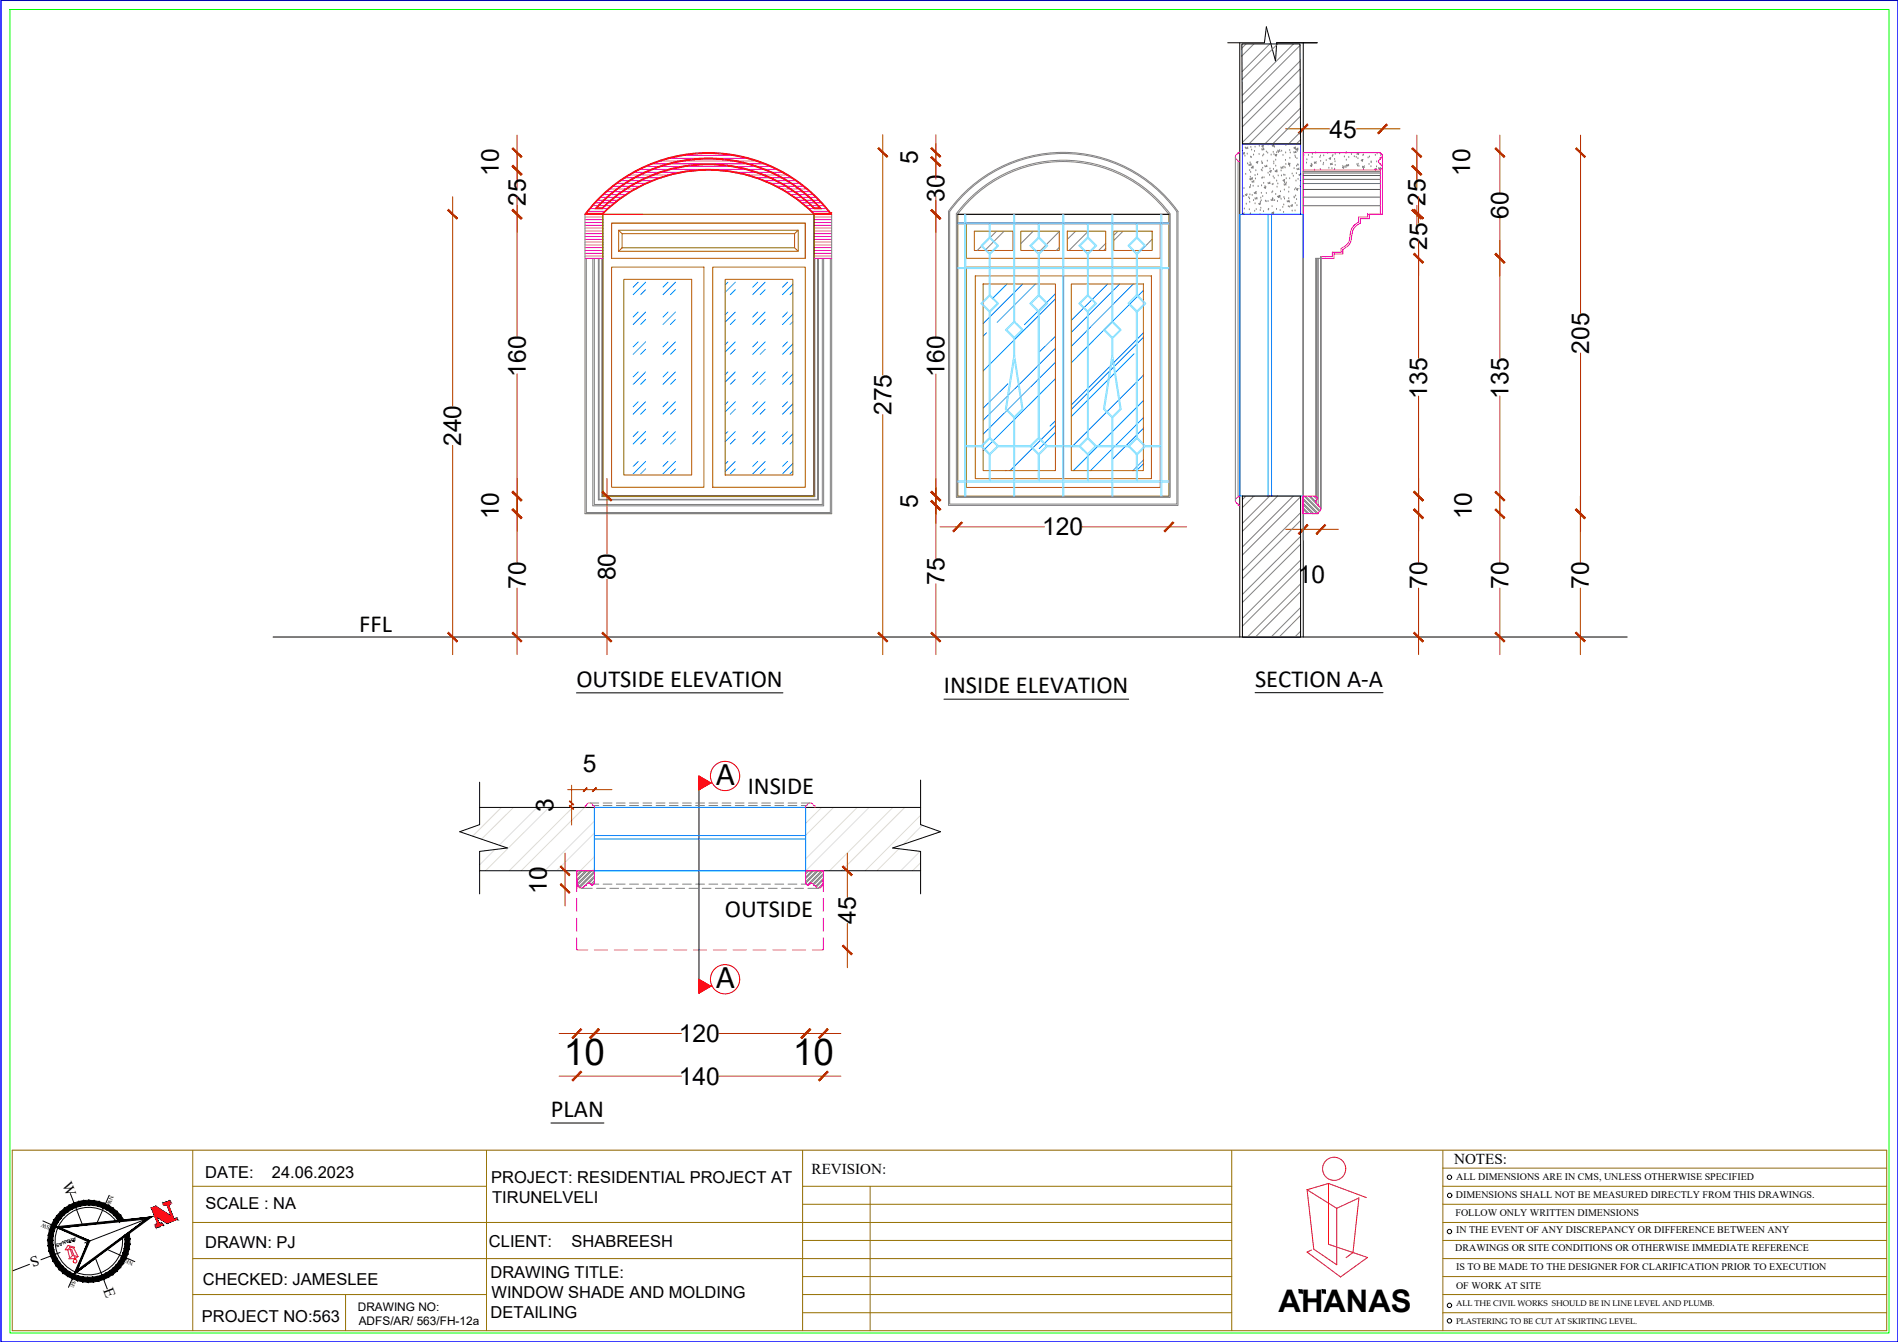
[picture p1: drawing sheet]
<svg xmlns="http://www.w3.org/2000/svg" width="420mm" height="297mm" viewBox="0 0 420 297" stroke-linecap="round" stroke-linejoin="round" font-family="sans-serif">
<defs><g id="words">
<g font-size="8.2">
<text x="124.8" y="235.8">10</text>
<text x="175.5" y="235.7">10</text>
</g>
<g font-size="7.4">
<text x="158.5" y="173.8">A</text>
<text x="158.5" y="218.7">A</text>
</g>
<text font-size="6.9" x="283" y="290.4">AHANAS</text>
<g font-size="5.4">
<text x="294.3" y="30.5">45</text>
<text x="110.4" y="38.9" transform="rotate(-90 110.4 38.9)">10</text>
<text x="203.2" y="36.3" transform="rotate(-90 203.2 36.3)">5</text>
<text x="325.5" y="38.9" transform="rotate(-90 325.5 38.9)">10</text>
<text x="116.4" y="45.6" transform="rotate(-90 116.4 45.6)">25</text>
<text x="209.1" y="44.6" transform="rotate(-90 209.1 44.6)">30</text>
<text x="315.6" y="45.6" transform="rotate(-90 315.6 45.6)">25</text>
<text x="334" y="48.5" transform="rotate(-90 334 48.5)">60</text>
<text x="315.9" y="55.3" transform="rotate(-90 315.9 55.3)">25</text>
<text x="116.4" y="83.3" transform="rotate(-90 116.4 83.3)">160</text>
<text x="209.1" y="83.3" transform="rotate(-90 209.1 83.3)">160</text>
<text x="351.8" y="78.3" transform="rotate(-90 351.8 78.3)">205</text>
<text x="315.9" y="88.2" transform="rotate(-90 315.9 88.2)">135</text>
<text x="334" y="88.2" transform="rotate(-90 334 88.2)">135</text>
<text x="197.3" y="91.9" transform="rotate(-90 197.3 91.9)">275</text>
<text x="102.1" y="98.7" transform="rotate(-90 102.1 98.7)">240</text>
<text x="203.2" y="112.3" transform="rotate(-90 203.2 112.3)">5</text>
<text x="110.4" y="115" transform="rotate(-90 110.4 115)">10</text>
<text x="230.7" y="118.5">120</text>
<text x="325.8" y="115" transform="rotate(-90 325.8 115)">10</text>
<text x="116.4" y="130.4" transform="rotate(-90 116.4 130.4)">70</text>
<text x="136.3" y="128.4" transform="rotate(-90 136.3 128.4)">80</text>
<text x="209.1" y="129.5" transform="rotate(-90 209.1 129.5)">75</text>
<text x="287.3" y="129">10</text>
<text x="315.9" y="130.4" transform="rotate(-90 315.9 130.4)">70</text>
<text x="334" y="130.4" transform="rotate(-90 334 130.4)">70</text>
<text x="351.7" y="130.4" transform="rotate(-90 351.7 130.4)">70</text>
<text x="79.5" y="139.9">FFL</text>
<text x="127.6" y="152">OUTSIDE ELEVATION</text>
<text x="209" y="153.4">INSIDE ELEVATION</text>
<text x="277.8" y="152">SECTION A-A</text>
<text x="129" y="170.8">5</text>
<text x="122.5" y="179.7" transform="rotate(-90 122.5 179.7)">3</text>
<text x="165.5" y="175.8">INSIDE</text>
<text x="121.1" y="197.9" transform="rotate(-90 121.1 197.9)">10</text>
<text x="160.4" y="202.9">OUTSIDE</text>
<text x="189.5" y="204.5" transform="rotate(-90 189.5 204.5)">45</text>
<text x="150.3" y="230.7">120</text>
<text x="150.3" y="240.1">140</text>
<text x="122" y="247.2">PLAN</text>
</g>
<g font-size="3.6">
<text x="45.4" y="260.7">DATE:</text>
<text x="60.2" y="260.7">24.06.2023</text>
<text x="108.8" y="261.8">PROJECT: RESIDENTIAL PROJECT AT</text>
<text x="45.5" y="267.6">SCALE : NA</text>
<text x="109" y="266.2">TIRUNELVELI</text>
<text x="45.4" y="276.3">DRAWN: PJ</text>
<text x="108.2" y="276">CLIENT:</text>
<text x="126.5" y="276">SHABREESH</text>
<text x="44.9" y="284.3">CHECKED: JAMESLEE</text>
<text x="108.6" y="282.9">DRAWING TITLE:</text>
<text x="108.8" y="287.3">WINDOW SHADE AND MOLDING</text>
<text x="44.7" y="292.7">PROJECT NO:563</text>
<text x="108.6" y="291.7">DETAILING</text>
</g>
<g font-size="3.3">
<text x="321.9" y="257.5">NOTES:</text>
<text x="13.7" y="262" transform="rotate(69 13.7 262)">W</text>
<text x="179.7" y="259.9">REVISION:</text>
<text x="8.1" y="277.9" transform="rotate(159 8.1 277.9)">S</text>
<text x="22.8" y="285.6" transform="rotate(69 22.8 285.6)">E</text>
</g>
<g font-size="2.6">
<text x="79.2" y="290.1">DRAWING NO:</text>
<text x="79.4" y="293.3">ADFS/AR/ 563/FH-12a</text>
</g>
<g font-size="2.2">
<text x="322.4" y="261.2">ALL DIMENSIONS ARE IN CMS, UNLESS OTHERWISE SPECIFIED</text>
<text x="322.2" y="269.1">FOLLOW ONLY WRITTEN DIMENSIONS</text>
<text x="322.3" y="265.2">DIMENSIONS SHALL NOT BE MEASURED DIRECTLY FROM THIS DRAWINGS.</text>
<text x="322.3" y="272.9">IN THE EVENT OF ANY DISCREPANCY OR DIFFERENCE BETWEEN ANY</text>
<text x="322.2" y="277">DRAWINGS OR SITE CONDITIONS OR OTHERWISE IMMEDIATE REFERENCE</text>
<text x="322.3" y="281">IS TO BE MADE TO THE DESIGNER FOR CLARIFICATION PRIOR TO EXECUTION</text>
<text x="322.3" y="285.3">OF WORK AT SITE</text>
</g>
<g font-size="1.8">
<text x="322.3" y="289.1">ALL THE CIVIL WORKS SHOULD BE IN LINE LEVEL AND PLUMB.</text>
<text x="322.3" y="293">PLASTERING TO BE CUT AT SKIRTING LEVEL.</text>
</g>
<g font-size="1.3">
<text x="24.4" y="264.5" transform="rotate(113 24.4 264.5)">NW</text>
<text x="11.2" y="271.3" transform="rotate(-157 11.2 271.3)">SW</text>
<text x="29.6" y="279.3" transform="rotate(-156 29.6 279.3)">NE</text>
<text x="16" y="283.3" transform="rotate(114 16 283.3)">SE</text>
</g>
<text font-size="1.1" x="16.7" y="273.7" transform="rotate(159 16.7 273.7)">AHANAS</text>
</g></defs>
<!-- layer: ADFS_WALL -->
<g fill="none" stroke="#f0f" stroke-width=".22">
<path d="M137.2 40h7.6M138.1 39.4h8.4M139.1 38.7h9.5M140.2 38.1h11.4M141.4 37.5h30.9M142.6 36.9h28.4M144.1 36.3h25.4M145.8 35.6h22.1M147.7 35h18.2M150.4 34.4h12.8M162.1 38.1h11.3M165 38.7h9.5"/>
<path d="M167.1 39.4h8.4M168.8 40h7.6M274.1 34a.74 .74 0 0 0-.6 .7 .74 .74 0 0 0 .6 .7M274.1 35.5v.3h.3M274.4 33.7h-.3v.3M288.5 37.6h17.1M305.5 36.4a.53 .53 0 0 1 .5 .6 .53 .53 0 0 1-.5 .5l.1 9.9M305.5 33.9a.53 .53 0 0 1 .5 .6 .53 .53 0 0 1-.5 .5l.1 .2M305.6 35.2a.53 .53 0 0 0-.4 .5 .53 .53 0 0 0 .4 .5v.3M305.6 34v-.2h-17.1v79.9h3.3v-.3M306 34.5v12.9h-3.3M129.5 48h3.9"/>
<path d="M129.5 48.6h3.9M129.5 49.3h3.9M129.5 49.9h3.9M129.5 50.5h3.9M129.5 51.1h3.9M129.5 51.7h3.9M129.5 52.4h3.9M129.5 53h3.9M129.5 53.6h3.9M129.5 54.2h3.9M129.5 54.8h3.9M129.5 55.4h3.9"/>
<path d="M129.5 56.1h3.9M129.5 56.7h3.9M129.5 57.2h3.9M129.5 47.4h3.9M130 46.8h4.1M130.5 46.2h4.2M131.1 45.5h4.4M131.6 44.9h4.6M132.2 44.3h4.8M132.8 43.7h5.1M133.4 43.1h5.4M134.1 42.4h5.6"/>
<path d="M134.8 41.8h6M135.6 41.2h6.4M136.4 40.6h6.9M170.3 40.6h6.9M171.6 41.2h6.5M172.8 41.8h6M173.9 42.4h5.6M174.8 43.1h5.4M175.8 43.7h5M176.6 44.3h4.8M177.4 44.9h4.6M178.1 45.5h4.5"/>
<path d="M178.9 46.2h4.2M179.5 46.8h4.1M180.2 47.4h3.9M180.2 48h3.9M180.2 48.6h3.9M180.2 49.3h3.9M180.2 49.9h3.9M180.2 50.5h3.9M180.2 51.1h3.9M180.2 51.7h3.9M180.2 52.4h3.9M180.2 53h3.9"/>
<path d="M180.2 53.6h3.9M180.2 54.2h3.9M180.2 54.8h3.9M180.2 55.4h3.9M180.2 56.1h3.9M180.2 56.7h3.9M180.2 57.2h3.9M302.7 47.4h.1M302.7 47.4v.6h-1.9v1.1a3.3 3.3 0 0 0-2 3.3 3.2 3.2 0 0 1-1.9 2.6v.8h-2v1h-2.5v55.9M303.1 47.4v1h-1.9v1a3 3 0 0 0-2 2.9 2.96 2.96 0 0 1-1.9 2.9v1h-2v1h-2.9M274.1 111.6v.3h.3M274.4 109.8h-.3v.3a.72 .72 0 0 0-.6 .7 .72 .72 0 0 0 .6 .7"/>
<path d="M288.5 109.8h.1M288.5 109.8h2.9v.2M291.2 110.8a.74 .74 0 0 0 .6 .8M291.4 110l.3 .3-.3 .3M291.4 110.6v.2h-.1M291.8 111.9a.74 .74 0 0 1 .6 .8 .74 .74 0 0 1-.6 .7M291.8 111.7v.3M129.8 178.3a.74 .74 0 0 1 .7-.6 .74 .74 0 0 1 .8 .6M129.8 178.3h-.3v.4M131.3 178.3h.3v.4M178.6 178.3a.74 .74 0 0 1 .7-.6 .74 .74 0 0 1 .8 .6M178.6 178.3h-.2v.4"/>
<path d="M180.1 178.3h.3v.4M129.4 196a.74 .74 0 0 1-.7 .6 .74 .74 0 0 1-.8-.6h-.2M129.5 196h.3M129.7 196a.74 .74 0 0 1 .9-.5v.2l.5 .2 .3-.2h.2v-3h-3.9v3.9M178.4 192.7h.1M178.4 192.7v3l.4 .2 .3-.2M178.4 192.7h3.8v3.3h-.3M179.2 195.7h.1v-.2a.74 .74 0 0 1 .9 .5h.3M180.5 196a.74 .74 0 0 0 .7 .6 .74 .74 0 0 0 .7-.6"/>
</g>
<!-- layer: ADFS_HATCH -->
<g fill="none" stroke="#767676" stroke-width=".22">
<path d="M288.5 112.8l.9 .9M288.5 111.7l1.9 2M288.5 110.7l3 3M288.5 113.5l.2 .2M288.5 112.4l1.3 1.3M288.5 111.4l2.3 2.3M288.5 110.3l3.3 3.4M288.7 109.8l3.4 3.5M289 109.8l3.3 3.3M289.7 109.8l2.1 2.1M290.1 109.8l1.1 1.2M290.8 109.8l.7 .8"/>
<path d="M291.1 109.8l.6 .6M291.9 112l.5 .5M127.8 192.7l-.1 .2M128.6 192.7l-.9 .9M128.9 192.7l-1.2 1.3M129.6 192.7l-1.9 2M130 192.7l-2.3 2.3M130.7 192.7l-3 3M131 192.7l-3.3 3.3M131.6 193.9l-2.7 2.7M131.6 192.9l-3.5 3.4M131.6 195l-.8 .7"/>
<path d="M131.6 193.2l-3.3 3.3M131.6 194.3l-1.2 1.2M131.6 195.3l-.6 .6M178.7 192.7l-.3 .4M179.1 192.7l-.7 .7M179.1 195.9h-.1M179.3 195.6v.1M179.7 192.7l-1.3 1.4M180.1 192.7l-1.7 1.8M180.8 192.7l-2.4 2.5M181.1 192.7l-2.7 2.8M181.9 192.7l-3.2 3.2"/>
<path d="M181.9 196.2l-.4 .4M182.2 192.7l-2.7 2.8M182.2 193.4l-2.2 2.3M182.2 194.4l-1.6 1.8M182.2 195.5l-1.1 1.1M182.2 193.7l-2.1 2.2M182.2 194.8l-1.5 1.6M182.2 195.8l-.2 .2"/>
</g>
<!-- layer: ADFS_WALL -->
<g fill="none" stroke="#808080" stroke-width=".22">
<path d="M130.6 177.7h1.9M131.6 178.3h.9M133.5 177.7h2M133.5 178.3h2M136.4 177.7h2M136.4 178.3h2M139.4 177.7h2M139.4 178.3h2M142.3 177.7h2M142.3 178.3h2M145.2 177.7h2M145.2 178.3h2"/>
<path d="M148.2 177.7h1.9M148.2 178.3h1.9M151.1 177.7h1.9M151.1 178.3h1.9M154 177.7h2M154 178.3h2M156.9 177.7h2M156.9 178.3h2M159.9 177.7h1.9M159.9 178.3h1.9M162.8 177.7h1.9M162.8 178.3h1.9"/>
<path d="M165.7 177.7h1.9M165.7 178.3h1.9M168.6 177.7h2M168.6 178.3h2M171.5 177.7h2M171.5 178.3h2M174.5 177.7h1.9M174.5 178.3h1.9M177.4 177.7h2M177.4 178.3h1M128.7 196.6h2.4M131.6 195.7h.9"/>
<path d="M132.1 196.6h1.9M133.5 195.7h2M135 196.6h1.9M136.4 195.7h2M137.9 196.6h2M139.4 195.7h2M140.8 196.6h2M142.3 195.7h2M143.8 196.6h1.9M145.2 195.7h2M146.7 196.6h1.9M148.2 195.7h1.9"/>
<path d="M149.6 196.6h2M151.1 195.7h1.9M152.5 196.6h2M154 195.7h2M155.4 196.6h2M156.9 195.7h2M158.4 196.6h1.9M159.9 195.7h1.9M161.3 196.6h1.9M162.8 195.7h1.9M164.3 196.6h1.9M165.7 195.7h1.9"/>
<path d="M167.2 196.6h1.9M168.6 195.7h2M170.1 196.6h1.9M171.5 195.7h2M173 196.6h2M174.5 195.7h1.9M175.9 196.6h2M177.4 195.7h1M178.9 196.6h2.3"/>
</g>
<!-- layer: 0 -->
<g fill="none" stroke="#f0f" stroke-width=".22">
<path d="M127.7 194.7v2.6M127.7 198.8v2.9M182.2 194.7v2.6M182.2 198.8v2.9M127.7 207.6v2.7h2.4M127.7 203.2v2.9M131.6 210.3h2.9M136 210.3h2.9M140.4 210.3h2.9M144.7 210.3h3M149.1 210.3h3M153.5 210.3h2.9"/>
<path d="M157.9 210.3h2.9M162.3 210.3h2.9M166.7 210.3h2.9M171.1 210.3h2.9M175.4 210.3h3M182.2 207.6v2.7h-2.4M182.2 203.2v2.9"/>
</g>
<g fill="none" stroke="#000" stroke-width=".22">
<path d="M271.8 9.5h8.1l.4-3.5 2.1 7.5 .2-4h9M274.4 9.5v131.5M288.5 9.5v131.5M133.4 47.4v62.4h46.8v-62.4M212 49.3h46.8v.2h-46.8zM212 47.4h46.8M303.1 47.4h2.9M60.5 141h299.7M106.2 178.7h25.4M106.2 173.1v9.4l-4.4 1.6 10.5 3.6-6.1 .8v9.4M154.7 171.8v48M178.4 178.7h25.4"/>
<path d="M203.8 172.7v9.8l4.4 1.6-10.6 3.6 6.2 .8v9.4M106.2 192.7h25.4M178.4 192.7h25.4M15.4 274.9l.1 .1zM16.2 274.6l.1 .1zM287.6 285.5h.6v.7h-.6zM292.7 285.5h.7v.7h-.7z"/>
<circle cx="320.9" cy="272.6" r=".49"/>
<circle cx="320.9" cy="260.6" r=".49"/>
<circle cx="320.9" cy="264.6" r=".49"/>
<circle cx="320.9" cy="288.9" r=".49"/>
<circle cx="320.9" cy="292.4" r=".49"/>
</g>
<g fill="none" stroke="#808080" stroke-width=".22">
<path d="M273.5 34.7v76.1M274.1 35.8v74M129.5 47.4v66.3h54.6v-66.3M129.8 57.2v56.2h54v-56.2M131.2 57.2v54.8h51.1v-54.8M131.6 57.2v54.5h50.4v-54.5M132.5 57.2v53.4h48.7v-53.4M132.6 57.2v53.3h48.4v-53.3M133.2 57.2v52.7h47.2v-52.7M133.4 47.4a33 33 0 0 1 46.8 0M133.4 47.4v62.4h46.8v-62.4M209.9 46.8a31.3 31.3 0 0 1 50.9 0"/>
<path d="M210 46.8v65.1h50.8v-65.1M210.2 46.9a31 31 0 0 1 50.3 0v64.7h-50.3v-64.7M211.7 47.3a29.5 29.5 0 0 1 47.3 0M211.7 47.4v62.7h47.3v-62.7M212 47.4a29.2 29.2 0 0 1 46.7 0M212 47.4v62.4h46.8v-62.4M288.5 57.2v62.3M291.4 57.2v52.8M291.7 57.2v53.1M291.8 57.2v54.8M292.4 56.8v55.9M292.4 57.2h-1.1v52.6"/>
<path d="M291.4 110.6v.8"/>
</g>
<path d="M133.4 47.4h46.8" fill="none" stroke="#ffbf00" stroke-width=".22"/>
<g fill="none" stroke="#b85c00" stroke-width=".22">
<path d="M133.4 47.4h46.8v62.4h-46.8zM135.4 57.2v-7.8h42.9v7.8M135.4 49.4h42.9v7.8h-42.9zM135.4 59.1h20.4v48.8h-20.4zM136.9 51h39.8v4.6h-39.8zM136.9 51l.8 .7M137.7 51.7h38.2v3.1h-38.2zM137.7 54.8l-.8 .8M157.8 59.1h20.5v48.8h-20.5zM175.9 54.8l.8 .8M176.7 51l-.8 .7M212 47.4h46.8v62.4h-46.8z"/>
<path d="M214 59.1h42.8v48.8h-42.8zM214 49.4h42.8v7.8h-42.8zM215.7 51.2h8.5v4.2h-8.5zM226 51.2h8.5v4.2h-8.5zM236.3 51.2h8.5v4.2h-8.5zM246.5 51.2h8.6v4.2h-8.6zM138.1 61.8h15v43.3h-15zM160.5 61.8h15v43.3h-15zM215.9 61.1h19.5v44.8h-19.5zM217.6 62.9h16v41.3h-16zM235.4 61.1h19.5v44.8h-19.5zM237.2 62.9h15.9v41.3h-15.9z"/>
</g>
<!-- layer: ADFS_GLASS -->
<g fill="none" stroke="#007fff" stroke-width=".22">
<path d="M274.4 47.4h14.1v62.4h-14.1zM280.7 47.4v62.4M281.5 47.4v62.4M141.3 62.5l-1.1 1.1M141.3 69.1l-1.1 1.1M141.3 75.7l-1.1 1.1M142.9 62.5l-2.7 2.7M142.9 69.1l-2.7 2.7M142.9 75.7l-2.7 2.7M142.9 64.1l-1.1 1.1M142.9 70.7l-1.1 1.1M142.9 77.3l-1.1 1.1"/>
<path d="M147.9 62.5l-1.1 1.1M147.9 69.1l-1.1 1.1M147.9 75.7l-1.1 1.1M149.5 62.5l-2.7 2.7M149.5 69.1l-2.7 2.7M149.5 75.7l-2.7 2.7M149.5 64.1l-1.1 1.1M149.5 70.7l-1.1 1.1M149.5 77.3l-1.1 1.1M161.1 62.5l-.6 .6M161.1 69.1l-.6 .6M161.1 75.7l-.6 .6"/>
<path d="M162.8 62.5l-2.3 2.2M162.8 69.1l-2.3 2.2M162.8 75.7l-2.3 2.2M162.8 64.1l-1.1 1.1M162.8 70.7l-1.1 1.1M162.8 77.3l-1.1 1.1M167.7 62.5l-1.1 1.1M167.7 69.1l-1.1 1.1M167.7 75.7l-1.1 1.1M169.4 62.5l-2.8 2.7M169.4 69.1l-2.8 2.7M169.4 75.7l-2.8 2.7"/>
<path d="M169.4 64.1l-1.1 1.1M169.4 70.7l-1.1 1.1M169.4 77.3l-1.1 1.1M174.3 62.5l-1.1 1.1M174.3 69.1l-1.1 1.1M174.3 75.7l-1.1 1.1M175.5 62.9l-2.3 2.3M175.5 69.5l-2.3 2.3M175.5 76.1l-2.3 2.3M175.5 64.6l-.6 .6M175.5 71.2l-.6 .6M175.5 77.8l-.6 .6"/>
<path d="M218.4 73.7l-.8 .7M222.9 62.9l-3.2 3.2M226.4 62.9l-8.8 8.7M229.2 62.9l-8.5 8.5M233.6 66.2l-16 15.9M233.6 77.1l-16 15.9M233.6 65l-6.8 6.9M233.6 74.4l-3.5 3.5M245.2 62.9l-8 8M247.9 62.9l-10.7 10.7M250.9 62.9l-13.7 13.8M251 78.3l-13.8 13.9"/>
<path d="M253.1 74.7l-15.9 15.9M253.1 64.3l-15.9 16M253.1 73.7l-15.9 15.9M141.3 82.3l-1.1 1.1M141.3 88.9l-1.1 1.1M141.3 95.5l-1.1 1.1M142.9 82.3l-2.7 2.8M142.9 88.9l-2.7 2.8M142.9 95.5l-2.7 2.8M142.9 84l-1.1 1.1M142.9 90.6l-1.1 1.1M142.9 97.2l-1.1 1.1"/>
<path d="M147.9 82.3l-1.1 1.1M147.9 88.9l-1.1 1.1M147.9 95.5l-1.1 1.1M149.5 82.3l-2.7 2.8M149.5 88.9l-2.7 2.8M149.5 95.5l-2.7 2.8M149.5 84l-1.1 1.1M149.5 90.6l-1.1 1.1M149.5 97.2l-1.1 1.1M161.1 82.3l-.6 .6M161.1 88.9l-.6 .6M161.1 95.5l-.6 .6"/>
<path d="M162.8 82.3l-2.3 2.3M162.8 88.9l-2.3 2.3M162.8 95.5l-2.3 2.3M162.8 84l-1.1 1.1M162.8 90.6l-1.1 1.1M162.8 97.2l-1.1 1.1M167.7 82.3l-1.1 1.1M167.7 88.9l-1.1 1.1M167.7 95.5l-1.1 1.1M169.4 82.3l-2.8 2.8M169.4 88.9l-2.8 2.8M169.4 95.5l-2.8 2.8"/>
<path d="M169.4 84l-1.1 1.1M169.4 90.6l-1.1 1.1M169.4 97.2l-1.1 1.1M174.3 82.3l-1.1 1.1M174.3 88.9l-1.1 1.1M174.3 95.5l-1.1 1.1M175.5 82.8l-2.3 2.3M175.5 89.4l-2.3 2.3M175.5 96l-2.3 2.3M175.5 84.4l-.6 .7M175.5 91l-.6 .7M175.5 97.6l-.6 .7"/>
<path d="M223.1 84.9l-5.5 5.5M233.6 80.2l-16 15.9M233.6 94.1l-10 10.1M233.6 95.7l-3.6 3.6M233.6 83.8l-16 16M233.6 93.2l-1.1 1.1M253.1 88.7l-15.5 15.5M253.1 94.8l-6.8 6.8M253.1 83l-15.9 16M253.1 92.4l-11.7 11.8M141.3 102.1l-1.1 1.1M142.9 102.1l-2.7 2.8"/>
<path d="M142.9 103.8l-1.1 1.1M147.9 102.1l-1.1 1.1M149.5 102.1l-2.7 2.8M149.5 103.8l-1.1 1.1M161.1 102.1l-.6 .6M162.8 102.1l-2.3 2.3M162.8 103.8l-1.1 1.1M167.7 102.1l-1.1 1.1M169.4 102.1l-2.8 2.8M169.4 103.8l-1.1 1.1M174.3 102.1l-1.1 1.1M175.5 102.6l-2.3 2.3"/>
<path d="M175.5 104.3l-.6 .6M222.7 104.1l-.1 .1M253.1 102.6l-1.5 1.6M253.1 101.8l-2.3 2.4M131.6 178.7h46.8v14h-46.8zM131.6 178.7h46.8M131.6 185.7h46.8M131.6 184.9h46.8M131.6 192.7h46.8"/>
</g>
<!-- layer: ADFS_WALL -->
<g fill="#f00" stroke="#f00" stroke-width=".22">
<path d="M154.7 171.8l2.7 1.5h-2.7zM154.7 173.3v1.5l2.7-1.5z"/>
<path d="M154.7 216.8l2.7 1.5h-2.7zM154.7 218.3v1.5l2.7-1.5z"/>
</g>
<!-- layer: 0 -->
<g fill="none" stroke="#f00" stroke-width=".22">
<path d="M129.8 47.2a34.1 34.1 0 0 1 53.9 0M129.9 47.2h3.5M132.1 46a33.5 33.5 0 0 1 49.3 0M132.2 46h1.2M133.3 46a33.2 33.2 0 0 1 47 0M133.3 46.2a33.1 33.1 0 0 1 47 0h1.5a33.6 33.6 0 0 0-50.1 0h1.7M133.4 47.4a33 33 0 0 1 46.8 0M180.2 47.4h3.9M180.3 46h1.1M183.8 47.2h-3.6a33 33 0 0 0-46.8 0M184.1 47.4a34.1 34.1 0 0 0-54.6 0h12.8M184.1 47.2h.1"/>
<path d="M154.7 171.8l2.7 1.5-2.7 1.5zM154.7 216.8l2.7 1.5-2.7 1.5z"/>
</g>
<!-- layer: ADFS_WALL -->
<g fill="none" stroke="#dcdcdc" stroke-width=".22">
<path d="M111 178.7l-6.4 6.4M113.7 178.7l-7.1 7M118.9 178.7l-8.4 8.4M121.5 178.7l-14 14M126.8 178.7l-14.1 14M129.4 178.7l-14 14M181.9 178.7l-3.5 3.5M184.5 178.7l-6.1 6.2M189.8 178.7l-11.4 11.4M192.4 178.7l-14 14M197.7 178.7l-14.1 14M200.3 178.7l-14 14"/>
<path d="M109.6 188l-3.4 3.4M131.6 181.8l-11 10.9M131.6 189.6l-3.1 3.1M131.6 184.4l-8.4 8.3M131.6 192.3l-.5 .4M199 187.9l-4.9 4.8M203.7 188.5l-4.3 4.2M203.8 180.5l-12.3 12.2M203.8 191l-1.8 1.7M204.2 182.7l-4.2 4.2M208.1 184.1l-.2 .1"/>
</g>
<!-- layer: ADFS_HATCH -->
<g fill="none" stroke="#808080" stroke-width=".22">
<path d="M275.8 9.7l-.9 1M277.6 9.7l-2.7 2.7M281.1 9.7l-6.1 6.2M282.8 9.7l-7.8 7.9M286.3 9.7l-11.3 11.4M287.8 13.5l-12.8 12.8M287.8 10.1l-12.8 12.7M287.8 18.7l-12.8 12.8M287.8 15.3l-12.8 12.8M275 33.4h.1M275.5 33.8l-.3 .1M275.5 33.8l-.1 .3-.2-.2"/>
<path d="M275.6 34.6h.1M275.7 32.8h.1M275.8 38.6h.1M275.8 32.6v.3M276.1 34.1h.1M276.2 36.3h.1M276.2 32.5l-.2 .3h.3M276.5 36.4v.2M276.6 37.7h.1M276.7 39.7h.1M276.7 36.1h.1M276.8 39.2h.1"/>
<path d="M276.8 39.8h.1M276.9 38.2h.1M276.9 34.8h.1M276.9 32.6h.1M276.9 36.2l-.3 .3 .3 .1M276.9 36.5h.1M277 34.9h.1M277 37l.4 .1M277.1 33.2h.1M277.2 39.4v.3l-.3-.2M277.3 39.4l-.4 .1M277.3 36.8l.1 .5"/>
<path d="M277.4 36.8l-.4 .4M277.5 34.3h.1M277.6 39.9l-.3 .3 .3 .1M277.7 33.5h.1M277.8 32.6h.1M277.8 38.8h.1M277.9 39.6h.1M278 37.8h.1M278.4 38.7h.1M278.4 35.8l-.1 .3-.2-.2M278.5 35.8l-.4 .1M278.7 34.2h.1"/>
<path d="M278.8 32.4h.1M279.2 37.7h.1M279.3 35.8h.1M279.3 32.9l.1 .3M279.3 32.4l.3 .1M279.4 39.5h.1M279.4 36.2h.1M279.4 37.8h.1M279.4 39.4h.1M279.5 36.2h.1M279.5 34.5h.1M279.5 37.2h.1"/>
<path d="M279.6 32.9h.1M279.7 32.2l-.1 .3M279.7 32.2l-.3 .1M279.7 34.3h.1M279.8 32.8l-.3 .3h.3M279.8 39.4h.1M280 36.6l.1 .3M280.3 33.6h.1M280.5 36.6l-.3 .3h.3M280.5 35.7h.1M280.6 33.9h.1M280.7 32.1h.1"/>
<path d="M280.7 38.3h.1M281.1 38.8h.1M281.1 37.4h.1M281.4 34.3h.1M281.4 37.8l-.1 .3-.2-.1M281.4 37.7l-.3 .2M281.6 32.2l.4 .1M281.9 39.1h.1M281.9 33.7h.1M281.9 37.5h.1M281.9 31.9h.1M281.9 32l.1 .5"/>
<path d="M282 35.8h.1M282 36.3h.1M282 34.2h.1M282.1 39.5h.1M282.1 31.9l-.4 .5M282.1 32.6h.1M282.2 37.8l.5 .1M282.4 35.5h.1M282.4 36.8h.1M282.6 33.8h.1M282.6 37.6l.1 .5M282.6 34.2l-.1 .3-.2-.1"/>
<path d="M282.7 34.1l-.4 .2M282.7 37.6l-.4 .4M282.9 33.2v.4M283 38.9h.1M283 33.8h.1M283.3 33.1l-.2 .3 .3 .1M283.5 36.9l.1 .4M283.6 37.8h.1M283.7 38.9h.1M283.7 33.5h.1M284 34.4h.1M284 36.9l-.2 .3h.3"/>
<path d="M284 39.9l.3 .2M284.2 38.8h.1M284.2 37h.1M284.4 39.8l-.1 .3M284.4 39.7l-.3 .2M284.4 38.8h.1M284.5 37.2h.1M284.6 35.5h.1M284.6 33.9h.1M284.6 32.2h.1M284.6 36.4h.1M284.7 39.6h.1"/>
<path d="M285.3 36.3h.1M285.5 36.8h.1M285.5 33.3h.1M285.5 39.6h.1M285.5 35h.1M285.5 36.2v.3l-.3-.1M285.6 36.1l-.4 .2M285.6 33.9h.1M286 38.5h.1M286.3 39h.1M286.4 33.6l.1 .3M286.5 37.3h.1"/>
<path d="M286.7 34.5h.1M286.8 34.9h.1M286.8 32.6l-.1 .3-.3-.1M286.8 32.5l-.3 .2M286.9 33.1h.1M286.9 33.5l-.3 .2 .3 .1M286.9 33l.4 .1M287 38.4h.1M287 36.8h.1M287.1 35.1h.1M287.1 37.3l.1 .3M287.1 33.5h.1"/>
<path d="M287.2 32.8l.1 .5M287.3 36.5h.1M287.4 36.6h.1M287.4 39.7h.1M287.4 32.8l-.5 .4M287.5 38.7h.4M287.6 37.2l-.3 .3h.3M287.8 20.5l-11.3 11.4M287.9 23.9l-7.9 8M287.9 25.7l-6.2 6.2M287.9 38.5l-.3 .3M287.9 38.4v.2"/>
<path d="M287.9 29.2l-2.7 2.7M287.9 30.9l-.9 1M288.6 34.4h.1M289.2 36.1h.1M289.3 35.4h.1M289.6 34.4h.1M290.3 36.4h.1M290.4 36.6l-.1 .3-.2-.2M290.4 36.5h.1M290.4 34.9h.1M290.4 36.5l-.3 .1M290.5 34.1h.1"/>
<path d="M291 35.8v.4M291 37.7h.1M291.3 33.9h.1M291.4 35.8l-.3 .3h.3M292.2 34.9h.1M292.3 37.5h.1M292.3 34.5h.1M292.4 35.7h.1M292.9 36.5h.1M293 36.1h.1M293 34.5h.1M293.6 35.5h.1"/>
<path d="M293.9 33.9h.1M294.2 37.2h.1M294.5 36.2l.1 .3M294.6 35l-.1 .2-.3-.1M294.6 34.9l-.3 .1M294.9 37.3h.1M294.9 34.6h.1M294.9 36.1l-.2 .3h.3M295.1 34.4h.1M295.4 37.5h.1M295.4 35.3h.1M295.5 35.8h.1"/>
<path d="M295.6 34.1h.1M295.6 36.6h.1M296.5 34.1h.1M297.3 36.8h.1M297.5 36.9l-.1 .3-.2-.1M297.6 36.9l-.4 .1M297.6 34.7h.1M297.8 36.9h.1M297.9 37.1h.1M297.9 33.9h.1M298 35.5h.1M298.1 33.8h.1"/>
<path d="M298.1 36.5v.3M298.2 36.7h.1M298.5 36.4l-.3 .3h.3M298.5 36.6h.1M298.6 34.9h.1M299.2 34.2h.1M299.8 34.7h.1M300.2 34.8h.1M300.4 34l.4 .1M300.4 36.4h.1M300.5 36.7h.1M300.6 35.1h.1"/>
<path d="M300.7 36.4h.1M300.7 33.8v.4M300.8 33.8l-.4 .3M300.8 36.8h.1M301.6 36.8l.1 .3M301.7 35.3l-.1 .4-.3-.2M301.7 34.4h.1M301.7 35.3l-.3 .1M301.8 34.3h.1M301.8 37.5h.1M302 36.7l-.2 .3h.3M302.9 35h.1"/>
<path d="M303.1 36.4h.1M303.1 34.7h.1M303.5 36.9h.1M303.5 36h.1M303.5 35.8h.1M304.5 34.4h.1M304.6 37.4l-.1 .3-.2-.2M304.7 37.3l-.4 .1M304.7 36.9h.1M304.8 35.8h.1M304.8 34.1h.1M305.2 37.1v.3"/>
<path d="M305.4 37.5h.1M305.5 35.1h.1M305.5 33.8h.1M305.5 33.9h.1M305.6 37l-.2 .3h.2M305.6 34.8l.3 .1M305.6 34.4h.1M305.6 34h.2M306 34.6v.1M306 34.7l-.3 .3M220.6 51.2l-4.3 4.2M222.3 51.2l-4.3 4.2"/>
<path d="M228.7 51.2l-2.7 2.7M234.5 51.3l-4.2 4.1M234.5 54.8l-.7 .6M238.1 51.2l-1.8 1.8M240.9 51.2l-4.3 4.2M244.8 55l-.5 .4M244.8 53.9l-1.6 1.5M247.5 51.2l-1 .9M248.6 51.2l-2.1 2M255.1 52.9l-2.5 2.5M275.3 43.5h.1M275.4 41.7h.1"/>
<path d="M275.4 47.1l-.2 .3h.3M275.5 46.3h.1M275.9 45.2h.1M276.1 42.9l-.4 .2M276.1 43l-.2 .3-.2-.2M276.4 43.8h.1M276.6 46.4h.1M276.6 44h.1M276.6 44.8h.1M276.6 41.6h.1M276.7 43.1h.1M276.7 41.5h.1"/>
<path d="M276.8 41h.1M276.8 47.3h.1M277.2 40.1v.3M277.2 43.3h.1M277.4 41.2h.1M277.5 44.4h.1M277.6 42.7h.4M277.7 46.8h.1M277.8 45.1h.1M277.8 43.8l.1 .3M278 42.4v.5M278.1 46.4h.1"/>
<path d="M278.1 42.4l-.4 .4M278.3 43.7l-.3 .3h.3M278.5 41.3h.1M279 46.6h.1M279 47.4h-.1M279 45l-.1 .3-.3-.2M279 44.8h.1M279 44.9l-.3 .2M279.1 46.1h.1M279.1 43.8h.1M279.2 44.4h.1M279.2 42.8h.1"/>
<path d="M279.3 41.1h.1M279.5 43.5h.1M279.7 46.8h.1M279.7 40.6h.1M279.9 41.5l.2 .2M280 41.3h.1M280.1 44.5h.1M280.2 41.4l-.1 .3M280.2 41.3l-.3 .2M280.3 44.6h.1M280.3 42.8h.1M280.7 44.6h.1"/>
<path d="M280.7 40.4l.1 .3M280.8 46.5h.1M280.8 46.3h.1M281.1 40.3l-.2 .3h.3M281.4 44.1v.3M281.6 47.4h.1M281.6 42.7h.1M281.6 45.7h.1M281.6 44.3h.3M281.6 40.9h.1M281.7 44.1h.1M281.7 42.4h.1"/>
<path d="M281.7 44h.1M281.8 40.8h.1M281.8 44l-.2 .3M281.9 47v.3l-.3-.2M282 46.9l-.4 .2M282.2 44.4h.1M282.4 43h.1M282.6 46.3h.1M282.6 40.1h.1M282.7 41.4h.1M282.8 44.6h.1M282.9 40.7h.1"/>
<path d="M282.9 43.5h.4M283.2 43.3l-.4 .2M283.2 43.4l-.2 .3-.2-.2M283.3 43.3v.4M283.4 46.6h.1M283.4 43.3l-.4 .3M283.5 42.4h.1M283.6 44.1h.1M284 45.9h.1M284.1 47h.1M284.2 45.4h.1M284.2 43.7h.1"/>
<path d="M284.3 40.7v.3M284.3 42.1h.1M284.4 40.4h.1M284.4 44.1h.1M284.7 40.6l-.3 .3h.3M284.7 40.5h.1M284.9 44.4l.1 .3M285.2 45.7h.1M285.3 44h.1M285.3 42.5h.1M285.3 41.6h.1M285.4 44.3l-.3 .3h.3"/>
<path d="M285.4 44.7h.1M285.5 45.8h.1M286 46.7h.1M286.1 45.4l-.1 .3-.2-.2M286.1 45.3l-.3 .2M286.5 43.6h.1M286.5 43.8h.1M286.6 42h.1M286.7 46.7h.1M286.7 45h.1M286.8 43.4h.1M286.9 41.7h.1"/>
<path d="M286.9 40.1h.1M287 41.9l.2 .2M287 44.2h.1M287.1 45.5h.1M287.3 41.8l-.1 .3M287.4 41.7l-.4 .2M287.8 41l.1 .3M287.8 41.9h.1M287.9 40.1h.1M275.8 109.8l-.8 .8M277.6 109.8l-2.6 2.5M281.1 109.8l-6.1 6"/>
<path d="M282.8 109.8l-7.8 7.8M286.3 109.8l-11.3 11.3M287.9 115.2l-12.9 12.9M287.9 110l-12.9 12.8M287.9 118.7l-12.9 12.9M287.9 113.5l-12.9 12.8M287.9 136.2l-4.8 4.8M287.9 131l-10 10M287.9 125.7l-12.9 12.9M287.9 120.5l-12.9 12.8M287.9 139.7l-1.3 1.3M287.9 134.5l-6.6 6.5"/>
<path d="M287.9 129.2l-11.8 11.8M287.9 124l-12.9 12.8"/>
</g>
<!-- layer: ADFS_WALL -->
<g fill="none" stroke="#b82e00" stroke-width=".22">
<path d="M114.5 29.9v11.7M195.4 29.8v53.2M207.2 29.8v9.9M284.6 28.5h9.8M300.2 28.5h9.7M313.6 29.9v11.7M332 29.9v12.8M349.9 29.9v39.5M100.2 43.5v46.4M114.5 43.5v31M207.2 43.5v31M313.6 45.5v5.8"/>
<path d="M314 43.5v5.9M314 53.3v26M332 48.3v31M349.9 78.1v39.5M100.2 98.6v46.3M114.5 82.7v41.9M195.4 91.8v53.1M207.2 82.8v40.8M314 87.7v36.9M332 87.7v36.9M134.4 105.9v16.7M208.1 116.6h23.1"/>
<path d="M239.5 116.6h23.2M284.6 117.2h11.7M349.8 109.8v14.8M114.5 130.2v14.7M134.4 128.2v16.7M207.2 129.2v15.7M314 130.2v14.7M332 130.2v14.7M349.8 130.2v14.7M125.6 174.8h9.9M126.5 173.8v8.8M125.1 188.8v11.7"/>
<path d="M187.6 188.8v9.8M187.6 204.4v9.8M123.8 228.8h27M123.8 238.2h27M159.1 228.8h27M159.1 238.2h27"/>
</g>
<!-- layer: WALL -->
<g fill="#b82e00" stroke="#b82e00" stroke-width=".22">
<path d="M289.4 27.5l-1.8 2.1 2-1.9zM287.4 29.4l2-1.9-1.8 2.1z"/>
<path d="M305 29.4l.2 .2 1.7-2.1zM306.9 27.5l.2 .2-1.9 1.9z"/>
<path d="M331 32.9l1.9 2 .2-.2zM331 32.9l.2-.2 1.9 2z"/>
<path d="M331.2 56.1l-.2 .2 2.1 1.8zM331 56.3l2.1 1.8-.2 .1z"/>
<path d="M348.8 32.9l2 2 .1-.2zM349 32.7l1.9 2-2.1-1.8z"/>
<path d="M349 112.6l-.2 .2 2.1 1.8zM348.8 112.8l2.1 1.8-.1 .2z"/>
<path d="M132.5 227.7l-1.8 2.2 2-2zM132.5 227.7l-1.8 2.2-.2-.3z"/>
<path d="M177.3 229.6l.2 .3 1.7-2.2zM179.2 227.7l.3 .2-2 2z"/>
<path d="M128.6 237.1l-1.8 2.2 2-2zM128.6 237.1l-1.8 2.2-.2-.3z"/>
<path d="M181.2 239l.2 .3 1.7-2.2zM183.1 237.1l.2 .2-1.9 2z"/>
<path d="M186.5 191.8l1.9 2 .2-.2zM186.5 191.8l.2-.1 1.9 1.9z"/>
<path d="M186.5 209.4l2.1 1.7-1.9-1.9zM186.5 209.4l2.1 1.7-.2 .3z"/>
<path d="M124 191.8l2 2 .2-.2zM124.2 191.7l2 1.9-2.2-1.8z"/>
<path d="M124.2 195.6l-.2 .2 2.2 1.7zM124 195.8l2.2 1.7-.2 .2z"/>
<path d="M289.4 116.1l-1.8 2.2 2-2zM287.4 118.1l2-2-1.8 2.2z"/>
<path d="M291.3 118.1l.2 .2 1.8-2.2zM293.3 116.1l.2 .2-2 2z"/>
<path d="M348.7 112.8l2 2 .2-.2zM348.7 112.8l.3-.2 1.9 2z"/>
<path d="M349 139.9l-.3 .2 2.2 1.7zM348.7 140.1l2.2 1.7-.2 .3z"/>
<path d="M312.5 32.9l2 2 .2-.2zM312.5 32.9l.3-.2 1.9 2z"/>
<path d="M312.8 36.6l-.3 .2 2.2 1.8zM312.5 36.8l2.2 1.8-.2 .2z"/>
<path d="M312.5 36.9l2 1.9 .2-.2zM312.5 36.9l.3-.3 1.9 2z"/>
<path d="M312.8 46.3l-.3 .3 2.2 1.7zM312.5 46.6l2.2 1.7-.2 .2z"/>
<path d="M312.9 46.6l2 1.9 .2-.2zM312.9 46.6l.2-.3 2 2z"/>
<path d="M312.9 56.3l2.2 1.8-2-2zM312.9 56.3l2.2 1.8-.2 .1z"/>
<path d="M128.6 227.7l-1.8 2.2 2-2zM128.6 227.7l-1.8 2.2-.2-.3z"/>
<path d="M130.5 229.6l.2 .3 1.8-2.2zM132.5 227.7l.2 .2-2 2z"/>
<path d="M179.2 227.7l-1.7 2.2 2-2zM179.2 227.7l-1.7 2.2-.2-.3z"/>
<path d="M181.2 229.6l.2 .3 1.7-2.2zM183.1 227.7l.2 .2-1.9 2z"/>
<path d="M113.4 32.9l1.9 2 .2-.2zM113.4 32.9l.2-.2 1.9 2z"/>
<path d="M113.6 36.6l-.2 .2 2.1 1.8zM113.4 36.8l2.1 1.8-.2 .2z"/>
<path d="M113.4 36.8l1.9 2 .2-.2zM113.4 36.8l.2-.2 1.9 2z"/>
<path d="M113.6 46.3l-.2 .3 2.1 1.7zM113.4 46.6l2.1 1.7-.2 .2z"/>
<path d="M113.4 46.6l1.9 1.9 .2-.2zM113.4 46.6l.2-.3 1.9 2z"/>
<path d="M113.4 109l2.1 1.7-1.9-2zM113.4 109l2.1 1.7-.2 .2z"/>
<path d="M113.4 109l1.9 1.9 .2-.2zM113.4 109l.2-.3 1.9 2z"/>
<path d="M113.4 112.8l2.1 1.8-1.9-2zM113.4 112.8l2.1 1.8-.2 .2z"/>
<path d="M113.4 112.8l1.9 2 .2-.2zM113.4 112.8l.2-.2 1.9 2z"/>
<path d="M113.4 140.2l2.1 1.7-1.9-2zM113.4 140.2l2.1 1.7-.2 .2z"/>
<path d="M312.9 56.3l2 1.9 .2-.1zM312.9 56.3l.2-.2 2 2z"/>
<path d="M312.9 109l2.2 1.7-2-2zM312.9 109l2.2 1.7-.2 .2z"/>
<path d="M312.9 109l2 1.9 .2-.2zM312.9 109l.2-.3 2 2z"/>
<path d="M312.9 112.8l2.2 1.8-2-2zM312.9 112.8l2.2 1.8-.2 .2z"/>
<path d="M312.9 112.8l2 2 .2-.2zM312.9 112.8l.2-.2 2 2z"/>
<path d="M312.9 140.2l2.2 1.7-2-2zM312.9 140.2l2.2 1.7-.2 .2z"/>
<path d="M331 56.3l1.9 1.9 .2-.1zM331 56.3l.2-.2 1.9 2z"/>
<path d="M331.2 108.7l-.2 .3 2.1 1.7zM331 109l2.1 1.7-.2 .2z"/>
<path d="M331 112.8l1.9 2 .2-.2zM331 112.8l.2-.2 1.9 2z"/>
<path d="M331.2 139.9l-.2 .3 2.1 1.7zM331 140.2l2.1 1.7-.2 .2z"/>
<path d="M99.1 46.6l2 1.9 .2-.2zM99.1 46.6l.2-.3 2 2z"/>
<path d="M99.1 140.2l2.2 1.7-2-2zM99.1 140.2l2.2 1.7-.2 .2z"/>
<path d="M126.2 178.3h-.1l.9 .8zM126.1 178.3l.9 .8h-.1z"/>
<path d="M126.1 177.4l.8 .8 .1-.1zM126.1 177.4l.1-.1 .8 .8z"/>
<path d="M129.9 174.4l-.7 .8 .8-.8zM129.9 174.4l-.7 .8-.1-.1z"/>
<path d="M131.1 175.1l.1 .1 .8-.8zM132 174.4l-.8 .8z"/>
<path d="M206.3 108.7l-.2 .3 2.1 1.7zM206.1 109l2.1 1.7-.2 .2z"/>
<path d="M206.1 46.6l1.9 1.9 .2-.2zM206.3 46.4l1.9 1.9-2.1-1.7z"/>
<path d="M206.1 111l1.9 1.9 .2-.2zM206.1 111l.2-.2 1.9 1.9z"/>
<path d="M206.3 139.9l-.2 .3 2.1 1.7zM206.1 140.2l2.1 1.7-.2 .2z"/>
<path d="M194.6 139.9l-.2 .3 2.1 1.7zM194.4 140.2l2.1 1.7-.2 .2z"/>
<path d="M194.4 32.9l1.9 1.9 .2-.2zM194.4 32.9l.2-.2 1.9 1.9z"/>
<path d="M212.9 115.6l-1.8 2.1 2-2zM212.9 115.6l-1.8 2.1-.2-.2z"/>
<path d="M257.7 117.5l.2 .2 1.7-2.1zM259.6 115.6l.2 .1-1.9 2z"/>
<path d="M206.1 109l1.9 1.9 .2-.2zM206.1 109l.2-.3 1.9 2z"/>
<path d="M206.3 110.8l-.2 .2 2.1 1.7zM206.1 111l2.1 1.7-.2 .2z"/>
<path d="M206.3 46.4l-.2 .2 2.1 1.7zM206.1 46.6l2.1 1.7-.2 .2z"/>
<path d="M206.1 34.9l1.9 1.9 .2-.2zM206.1 34.9l.2-.2 1.9 1.9z"/>
<path d="M206.1 34.9l2.1 1.7-1.9-1.9zM206.1 34.9l2.1 1.7-.2 .2z"/>
<path d="M206.1 32.9l1.9 1.9 .2-.2zM206.1 32.9l.2-.2 1.9 1.9z"/>
<path d="M133.3 109l1.9 1.9 .2-.2zM133.5 108.7l1.9 2-2.1-1.7z"/>
<path d="M133.5 139.9l-.2 .3 2.1 1.7zM133.3 140.2l2.1 1.7-.2 .2z"/>
</g>
<!-- layer: ADFS_T EXT -->
<path d="M127.6 153.4h45.7M209 154.8h40.9M277.8 153.3h28.4M122 248.6h11.7" fill="none" stroke="#000" stroke-width=".22"/>
<!-- layer: ADFS_WALL -->
<g fill="none" stroke="#f00" stroke-width=".22">
<circle cx="160.5" cy="171.8" r="3.2"/>
<circle cx="160.5" cy="216.8" r="3.2"/>
</g>
<path d="M275 31.9h12.9v15.5h-12.9z" fill="none" stroke="#00f" stroke-width=".22"/>
<path d="M274.9 9.7h12.9l.1 22.2h-12.9zM275 109.8h12.9v31.2h-12.9z" fill="none" stroke="#000" stroke-width=".22"/>
<!-- layer: 0 -->
<path d="M288.5 38.8h17.1M288.5 39.7h17.1M288.5 38.3h17.1M288.5 37.9h17.1M288.5 40.6h17.1M288.5 41.9h17.1M288.5 43.6h17.1M288.5 45.5h17.1" fill="none" stroke="#636466" stroke-width=".22"/>
<path d="M212 49.3v.2" fill="none" stroke="#fff" stroke-width=".22"/>
<path d="M212 49.3h46.8v.2zM212 49.3v.2h46.8z" fill="#fff" stroke="#fff" stroke-width=".22"/>
<!-- layer: ADFS_FITTINGS -->
<g fill="none" stroke="#7fdfff" stroke-width=".22">
<path d="M212 49.5h1.5v9.7h-1.5M212 59.5h1.5v47h-1.5M213.5 47.4v1.9h-1.5M213.8 59.5h5.2v5.8l-1.9 1.9 1.9 1.8v27.9l-1.8 1.7h-3.4zM213.8 49.5h5.2v3l-1.9 1.9 1.9 1.8v3h-5.2zM213.8 47.4v1.9h10.6v-1.9M217.4 54.4l1.7-1.7 1.7 1.7-1.7 1.6zM219.2 59.5h5.2v11.6l-1.9 1.9 1.9 1.9v3.9l-1.9 11.8 1.9 1.8v6.2h-3.4l-1.8-1.7v-27.9l1.9-1.8-1.9-1.9zM219.2 49.5h5.2v9.7h-5.2v-3l1.9-1.8-1.9-1.9zM224.6 59.5h5.2v5.8l-1.8 1.9 1.8 1.8v27.9l-1.7 1.7h-3.5v-6.2l1.9-1.8-1.9-11.8v-3.9l1.9-1.9-1.9-1.9zM224.6 49.5h5.2v3l-1.8 1.9 1.8 1.8v3h-5.2zM224.6 47.4v1.9h10.6v-1.9"/>
<path d="M230 52.7l1.6 1.7-1.6 1.6-1.7-1.6zM230.1 49.5h5.1v9.7h-5.1v-3l1.8-1.8-1.8-1.9zM230.1 59.5h5.1v39.1h-3.4l-1.7-1.7v-27.9l1.8-1.8-1.8-1.9zM235.5 59.5h5.2v5.8l-1.9 1.9 1.9 1.8v27.9l-1.8 1.7h-3.4zM235.5 47.4v1.9h10.6v-1.9M240.7 49.5v3l-1.9 1.9 1.9 1.8v3h-5.2v-9.7h10.6v9.7h-5.2v-3l1.9-1.8-1.9-1.9v-3M240.8 52.7l1.6 1.7-1.6 1.6-1.7-1.6zM240.9 59.5h5.2v11.6l-1.8 1.9 1.8 1.9v3.9l-1.8 11.8 1.8 1.8v6.2h-3.4l-1.8-1.7v-27.9l1.9-1.8-1.9-1.9zM246.3 59.5h5.2v5.8l-1.8 1.9 1.8 1.8v27.9l-1.7 1.7h-3.5v-6.2l1.9-1.8-1.9-11.8v-3.9l1.9-1.9-1.9-1.9zM246.3 49.5h5.2v3l-1.8 1.9 1.8 1.8v3h-5.2zM246.3 47.4v1.9h10.7v-1.9M251.7 52.7l1.6 1.7-1.6 1.6-1.7-1.6z"/>
<path d="M251.8 59.5h5.2v39.1h-3.5l-1.7-1.7v-27.9l1.9-1.8-1.9-1.9zM251.8 49.5h5.2v9.7h-5.2v-3l1.9-1.8-1.9-1.9zM257.2 47.4v1.9h1.6M258.8 49.5h-1.6v9.7h1.6M258.8 59.5h-1.6v47h1.6M217.4 67.2l1.7-1.7 1.7 1.7-1.7 1.6zM222.9 73l1.6-1.6 1.7 1.6-1.7 1.7zM224.5 79.5l1.7 11-1.7 1.7-1.7-1.7zM230 65.5l1.6 1.7-1.6 1.6-1.7-1.6zM239.1 67.2l1.7-1.7 1.6 1.7-1.6 1.6zM244.6 73l1.7-1.6 1.6 1.6-1.6 1.7zM246.3 79.5l1.6 11-1.6 1.7-1.8-1.7z"/>
<path d="M251.7 65.5l1.6 1.7-1.6 1.6-1.7-1.6zM213.8 98.9h3.4l1.8 1.7v5.9h-5.2zM217.4 98.7l1.7-1.6 1.7 1.6-1.7 1.7zM224.6 98.9h3.5l1.7 1.7v5.9h-5.2zM230 97.1l1.6 1.6-1.6 1.7-1.7-1.7zM235.5 98.9h3.4l1.8 1.7v5.9h-5.2zM239.1 98.7l1.7-1.6 1.6 1.6-1.6 1.7zM246.3 98.9h3.5l1.7 1.7v5.9h-5.2zM251.7 97.1l1.6 1.6-1.6 1.7-1.7-1.7zM212 106.7h1.5v3.1M213.8 109.8v-3.1h10.6v3.1M219.2 100.6l1.8-1.7h3.4v7.6h-5.2z"/>
<path d="M224.6 109.8v-3.1h10.6v3.1M230.1 100.6l1.7-1.7h3.4v7.6h-5.1zM235.5 109.8v-3.1h10.6v3.1M240.9 100.6l1.8-1.7h3.4v7.6h-5.2zM246.3 109.8v-3.1h10.7v3.1M251.8 100.6l1.7-1.7h3.5v7.6h-5.2zM258.8 106.7h-1.6v3.1"/>
</g>
<!-- layer: 0 -->
<path d="M.2 .1h420v296.9h-420z" fill="none" stroke="#00f" stroke-width=".22"/>
<path d="M2.2 2.1h416v292.9h-416z" fill="none" stroke="#0f0" stroke-width=".22"/>
<g fill="none" stroke="#957000" stroke-width=".22">
<path d="M2.7 254.6h415v39.9h-415zM42.7 254.6v39.9M107.7 254.6v39.9M177.7 254.6v39.9M272.7 254.6v39.9M319.4 258.6h98.3M319.4 254.6v39.9M42.7 262.6h65M42.7 270.6h230M42.7 278.6h230M177.7 262.6h95M177.7 266.6h95"/>
<path d="M177.7 274.6h95M192.6 262.6v31.9M319.4 262.6h98.3M319.4 266.6h98.3M319.4 270.6h98.3M319.4 274.6h98.3M319.4 278.6h98.3M42.7 286.5h65M76.5 286.5v8M177.7 282.6h95M177.7 286.5h95M177.7 290.6h95"/>
<path d="M319.4 282.6h98.3M319.4 286.5h98.3M319.4 290.6h98.3"/>
</g>
<!-- layer: ceco.net 1 -->
<g fill="none" stroke="#000" stroke-width=".22">
<path d="M6.5 279.9l-3.7 1.4M9.5 270.2l6.2 2.8M13.3 277.2l-4.2 1.6M15.6 264.2l2.6 6.9M17.9 278.7l-2.7 6.2M21.1 278.4l2.6 6.9M23.6 276.5l6.2 2.8M24.2 264.6l-2.8 6.2M25.7 270.3a7.5 7.5 0 0 0-12.2 .2 7.5 7.5 0 0 0 4.4 11.5 7.5 7.5 0 0 0 9.2-8.1M33 269.6l-14.2 5.5M35.3 271h.1M36.8 266.4v.1"/>
<path d="M37 266.8h.1M37.2 266.3h.1"/>
</g>
<g fill="#000" stroke="#000" stroke-width=".22">
<path d="M37.2 266.2l.1 .1z"/>
<path d="M12.2 271.6l1.2 .2 20.2-2.4zM13.4 271.8l20.2-2.4-1.2 .4zM16.3 282.1l17.3-12.7-1.2 .4zM17.1 281.1l15.3-11.3-16.1 12.3zM19.5 274.8l-3.2 7.3 .8-1zM19.5 274.8l.4-.2-2.8 6.5zM12.2 271.6l7.3 3.2 .4-.2zM12.2 271.6l1.2 .2 6.5 2.8z"/>
<path d="M15.3 266.8l1.1-.5 .4 1zM15.3 266.8l.5 .9 1-.4zM14.3 267.4l1-.6 .5 .9zM14.3 267.4l.6 .9 .9-.6zM13.4 268.2l.9-.8 .6 .9zM13.4 268.2l.7 .7 .8-.6zM13.4 268.2l.7 .7-1.5 .2zM12.6 269.1l.8 .6 .7-.8zM12.6 269.1l.8 .6-1.5 .3zM11.9 270l.9 .6 .6-.9zM11.9 270l.9 .6-1.4 .5zM11.4 271.1l1 .4 .4-.9zM11.4 271.1l1 .4-1.4 .7zM11 272.2l1 .3 .4-1zM11 272.2l1 .3-1.3 .8zM10.7 273.3l1.1 .2 .2-1zM10.7 273.3l1.1 .2-1.2 1zM10.6 274.5l1.1 .1 .1-1.1zM10.6 274.5l1.1 .1-1 1.1zM11.7 274.6l-1 1.1 1-.1zM10.7 275.7l1-.1-.9 1.3zM11.7 275.6l-.9 1.3 1.1-.3zM10.8 276.9l1.1-.3-.7 1.4zM11.9 276.6l-.7 1.4 1-.3zM11.2 278l1-.3-.5 1.4zM12.2 277.7l-.5 1.4 1-.5zM11.7 279.1l1-.5-.3 1.5zM12.7 278.6l-.3 1.5 .8-.6zM12.4 280.1l.8-.6-.1 1.5zM13.2 279.5l-.1 1.5 .8-.7zM13.1 281l.8-.7 .1 1.5zM13.9 280.3l.1 1.5 .6-.8zM14.6 281l.3 1.5-.9-.7zM14.6 281l.3 1.5 .6-.9zM15.5 281.6l.5 1.4-1.1-.5zM15.5 281.6l.5 1.4 .4-.9zM16.4 282.1l.7 1.3-1.1-.4zM16.4 282.1l.7 1.3 .3-1zM17.4 282.4l.9 1.3-1.2-.3zM17.4 282.4l.9 1.3 .2-1.1zM18.5 282.6l1 1.2-1.2-.1zM18.5 282.6l1 1.2v-1.1zM19.5 282.7l1.2 1-1.2 .1zM19.5 282.7l1.2 1-.2-1zM20.5 282.7l1.3 .9-1.1 .1zM20.5 282.7l1.3 .9-.3-1.1zM21.5 282.5l1.4 .7-1.1 .4zM21.5 282.5l1.4 .7-.3-1zM22.6 282.2l1.4 .5-1.1 .5zM22.6 282.2l1.4 .5-.5-.9zM23.5 281.8l1.4 .3-.9 .6zM23.5 281.8l1.4 .3-.6-.9zM24.3 281.2l1.5 .2-.9 .7zM24.3 281.2l1.5 .2-.7-.8zM25.1 280.6h1.5l-.8 .8zM25.8 279.9l-.7 .7h1.5zM25.8 279.9l1.5-.2-.7 .9zM26.4 279.1l-.6 .8 1.5-.2zM26.4 279.1l1.5-.4-.6 1zM26.9 278.2l-.5 .9 1.5-.4zM26.9 278.2l1.4-.6-.4 1.1zM27.3 277.3l-.4 .9 1.4-.6zM27.3 277.3l1.3-.8-.3 1.1zM27.5 276.3l-.2 1 1.3-.8zM27.5 276.3l1.2-.9-.1 1.1zM27.6 275.3l-.1 1 1.2-.9zM27.6 275.3l1.1-1v1.1zM27.7 274.3l-.1 1 1.1-1zM28.6 273.1l.1 1.2h-1zM27.6 273.3l.1 1 .9-1.2z"/>
<path d="M26.7 269l.6 .9-.8 .6zM25.9 269.7l.6 .8 .2-1.5zM25.9 268.2l.8 .8-.8 .7zM25.9 268.2l-.7 .7 .7 .8zM25.1 267.4l.8 .8-.7 .7zM25.1 267.4l-.7 .9 .8 .6zM24.1 266.8l1 .6-.7 .9zM24.1 266.8l-.5 .9 .8 .6zM23.1 266.3l1 .5-.5 .9zM23.1 266.3l-.5 1 1 .4zM22 266l1.1 .3-.5 1zM22 266l-.3 1 .9 .3zM20.9 265.8l1.1 .2-.3 1zM20.9 265.8l-.2 1 1 .2zM19.7 265.7l1.2 .1-.2 1zM19.7 265.7v1l1 .1zM18.6 265.7h1.1v1zM18.6 265.7l.1 1.1 1-.1zM17.5 265.9l1.1-.2 .1 1.1zM17.5 265.9l.2 1.1 1-.2zM16.4 266.3l1.1-.4 .2 1.1zM16.4 266.3l.4 1 .9-.3z"/>
<path d="M34.6 271.4v.1zM34.6 271.4v.1zM34.7 271.3v.2zM34.8 271.3v.1zM34.8 271.3l.1 .1zM34.8 271.3l.1 .1zM34.8 271.3l.1 .1zM34.8 271.3h.1zM34.9 271.2v.1zM34.9 271.2l.1 .1z"/>
<path d="M34.9 271.1h.2zM34.9 271.1h.2zM34.9 271.1h.2zM34.9 271l.2 .1zM34.9 271l.2 .1zM34.9 271h.2zM34.9 271h.2zM34.9 270.9h.1zM34.9 270.9l.1-.1zM34.9 270.8h.1zM34.9 270.8h.1zM33.5 267.4l1.4 3.4zM33.5 267.4l1.5 3.3zM33.5 267.4l1-.4zM33.7 267.4l.8-.4v.1zM34.5 267l3.4 2.2zM34.5 267.1l3.6 2.4zM37 266.8l1.1 2.7zM37 266.8l1.1 2.7z"/>
<path d="M35.3 270.9l-.1 .1zM35.2 271h.1z"/>
<path d="M35.3 271v.1zM35.3 271.1l.1-.1zM35.3 271.1l.1-.1zM35.4 271.1l.1-.1zM35.6 271v.1zM35.6 271v.1zM35.7 271l-.1 .1zM35.8 270.9l-.1 .1zM35.8 270.9v.1zM35.9 270.9l-.1 .1z"/>
<path d="M35.9 270.9l.1 .2zM35.9 271l.1 .1zM34.6 271.7l1.4-.6zM34.6 271.6l1.3-.5-1.3 .6zM34.5 271.4l.1 .3zM34.5 271.4l.1 .2zM34.5 271.4l.1 .1z"/>
<path d="M36.6 266.4l-.1 .1zM36.5 266.4v.1zM36.5 266.4v.1zM36.4 266.4v.2zM36.4 266.4v.2zM36.4 266.4l-.1 .2zM36.4 266.4l-.1 .2zM36.2 266.3l.1 .3zM36.2 266.3l.1 .2zM36.2 266.3l1.4-.5zM36.3 266.4l1.3-.6zM37.6 265.8l.1 .3zM37.5 265.9l.2 .2z"/>
<path d="M37 266.7h.1zM37 266.7h.1zM36.9 266.6l.1 .1zM36.9 266.6l.1 .1zM36.9 266.6h.1zM36.9 266.6h.1zM36.8 266.5h.2zM36.8 266.5h.2z"/>
<path d="M37.2 266.3h.1zM37.2 266.3h.1zM37.1 266.3l.2 .1zM37.1 266.3l.2 .1zM37.1 266.4h.2zM37.1 266.4h.2zM37.1 266.4l.2 .1zM37.1 266.4l.2 .1zM37.1 266.5h.2zM37.1 266.5h.2zM37.1 266.6h.2zM37.1 266.6h.2zM37.2 266.6h.1zM37.2 266.6h.1zM37.2 266.7l1.3 3.2-1.2-3.3zM37.2 266.7l1.3 3.3zM38.5 269.9v.1l.6-.4zM38.5 270l.6-.4zM39.1 269.6l-.1 .2 .2 .1zM39 269.8l.2 .1zM37 270.8l2.2-.9zM37 270.7l2.1-.8-2.1 .9zM34.6 269.3l2.4 1.5zM34.4 269l2.6 1.7zM34.4 269l.8 1.7zM34.4 269l.7 1.7zM35.1 270.7h.1zM35.1 270.7h.1zM35.1 270.8l.1-.1zM35.1 270.8h.1zM35.1 270.8h.2zM35.1 270.8h.2zM35.3 270.8l-.1 .1zM35.2 270.9h.1z"/>
<path d="M37.6 266l-.1 .1zM37.5 266v.1zM37.4 266.1h.1zM37.4 266.1v.1zM37.4 266.1v.1zM37.3 266.1v.1zM37.3 266.1v.2zM37.3 266.1v.2z"/>
</g>
<!-- layer: 0 -->
<g fill="#000" stroke="#000" stroke-width=".22">
<path d="M15.4 274.9l.1 .1zM15.4 274.9l.1 .1z"/>
<path d="M16.2 274.6l.1 .1zM16.2 274.6l.1 .1z"/>
<path d="M287.6 285.5l.6 .7v-.7zM287.6 285.5l.6 .7h-.6z"/>
<path d="M292.7 285.5l.7 .7v-.7zM292.7 285.5l.7 .7h-.7z"/>
</g>
<g fill="none" stroke="#dd0037" stroke-width=".22">
<path d="M15.2 276.4l-.2 .2 .5 1.9 .5-.6M16 277.9l-.6-1.9 .9 .3 1 1.8M16 277.9l1.3 .2M16.4 276.2l.1-.1-1.4-.4-.7 .9h1.5l.7 2M16.6 278.6h-1.4M17.3 278.1l-.7 .5M289.3 263.3l1.5 13.2 5.1 3.4v-12.5M289.3 263.3l6.6 4.1M294.1 261.9l-4.8 1.4M294.1 261.9l8.4 3.2M294.1 261.9v13.5l8.6 2.9-5.9 4.3-7.5-5.5 1-.4M295.9 267.4l4.9-2.2-1.3 12-1.5 1.2"/>
<circle cx="295.3" cy="258.7" r="2.56"/>
<circle cx="16.6" cy="279.2" r=".4"/>
</g>
<g fill="#dd0037" stroke="#dd0037" stroke-width=".22">
<path d="M37 266.6h.2z"/>
<path d="M36.8 266.5l.4-.2z"/>
<path d="M36.8 266.4l.4-.1z"/>
<path d="M34.5 271.5l.1 .1 1.3-.5zM34.5 271.5l1.4-.5v.1z"/>
<path d="M36.8 270.6l.2 .1 2.1-.8zM36.8 270.6l2.3-.9v.2z"/>
<path d="M34.7 271.4l1.1-.4zM34.7 271.4l1.1-.4z"/>
<path d="M34.7 271.4l1-.4zM34.8 271.3l.9-.3z"/>
<path d="M34.8 271.3l.8-.3zM34.8 271.3l.8-.3z"/>
<path d="M34.8 271.3l.8-.3zM34.9 271.3l.7-.3zM34.9 271.3l.6-.3zM34.9 271.3l.6-.3z"/>
<path d="M34.9 271.3l.6-.3zM34.9 271.3l.6-.3z"/>
<path d="M34.9 271.2l.6-.2zM34.9 271.2l.6-.2z"/>
<path d="M34.9 271.2l.5-.2zM35 271.2l.4-.2zM35 271.2l.4-.2zM35 271.2l.4-.2z"/>
<path d="M35 271.2l.4-.2zM35 271.2l.4-.2z"/>
<path d="M35 271.1l.3-.1zM35 271.1l.3-.1zM35 271.1l.3-.1zM35 271.1l.3-.1z"/>
<path d="M35 271.1l.3-.1zM35 271.1l.3-.1z"/>
<path d="M35 271h.3zM35 271l.3-.1zM35 271l.3-.1zM35 271l.3-.1z"/>
<path d="M35 271l.3-.1zM35 271l.3-.1z"/>
<path d="M35 271l.2-.1zM35 271l.2-.1z"/>
<path d="M35 270.9h.2zM35 270.9h.2z"/>
<path d="M34.9 270.8h.3zM34.9 270.8l.3-.1z"/>
<path d="M34.9 270.8l.3-.1zM34.9 270.8l.3-.1z"/>
<path d="M36.1 270.1l.7 .5 1.7-.7zM36.1 270.1l2.1-.8 .3 .6z"/>
<path d="M34.3 269.2l.6 1.6 .2-.1zM34.3 269.2l.2-.1 .6 1.6z"/>
<path d="M34.5 269.1l1.6 1 1.9-.7zM34.5 269.1l2-.7 1.5 1z"/>
<path d="M37.5 268l.5 1.4 .2-.1zM37.5 268l.2-.1 .5 1.4z"/>
<path d="M37 266.8l.5 1.2 .2-.1zM37 266.8l.3-.1 .4 1.2z"/>
<path d="M37 266.7h.3zM37 266.7l.3-.1z"/>
<path d="M37 266.7l.3-.1zM37 266.7l.3-.1zM37 266.7l.2-.1zM37 266.7l.2-.1z"/>
<path d="M37 266.6h.2zM37 266.6h.2zM37 266.6l.2-.1z"/>
<path d="M37 266.6l.2-.1zM37 266.6l.2-.1z"/>
<path d="M36.9 266.5h.3zM36.9 266.5l.3-.1z"/>
<path d="M36.9 266.5l.3-.1zM36.9 266.5l.3-.1z"/>
<path d="M36.9 266.5l.3-.1zM36.9 266.5l.3-.1z"/>
<path d="M36.8 266.5l.4-.1zM36.8 266.5l.4-.2zM36.8 266.5l.4-.2z"/>
<path d="M36.8 266.4l.4-.1zM36.8 266.4l.4-.1zM36.8 266.4l.5-.1z"/>
<path d="M36.7 266.4l.6-.1zM36.7 266.4l.6-.2z"/>
<path d="M36.7 266.4l.6-.2zM36.7 266.4l.6-.2z"/>
<path d="M36.7 266.4l.6-.2zM36.7 266.4l.6-.2z"/>
<path d="M36.6 266.4l.7-.2zM36.6 266.4l.7-.3z"/>
<path d="M36.5 266.4l.8-.3zM36.5 266.4l.9-.3z"/>
<path d="M36.5 266.4l.9-.3zM36.5 266.5l1-.4z"/>
<path d="M36.4 266.5l1.1-.4zM36.4 266.5l1.1-.4z"/>
<path d="M33.6 267.4l.7 1.8 2.2-.8zM33.6 267.4l.9-.4 2 1.4z"/>
<path d="M36.2 266.4l.1 .1 1.3-.5zM36.2 266.4l1.4-.6v.2z"/>
</g>
<use href="#words"/>
</svg>
